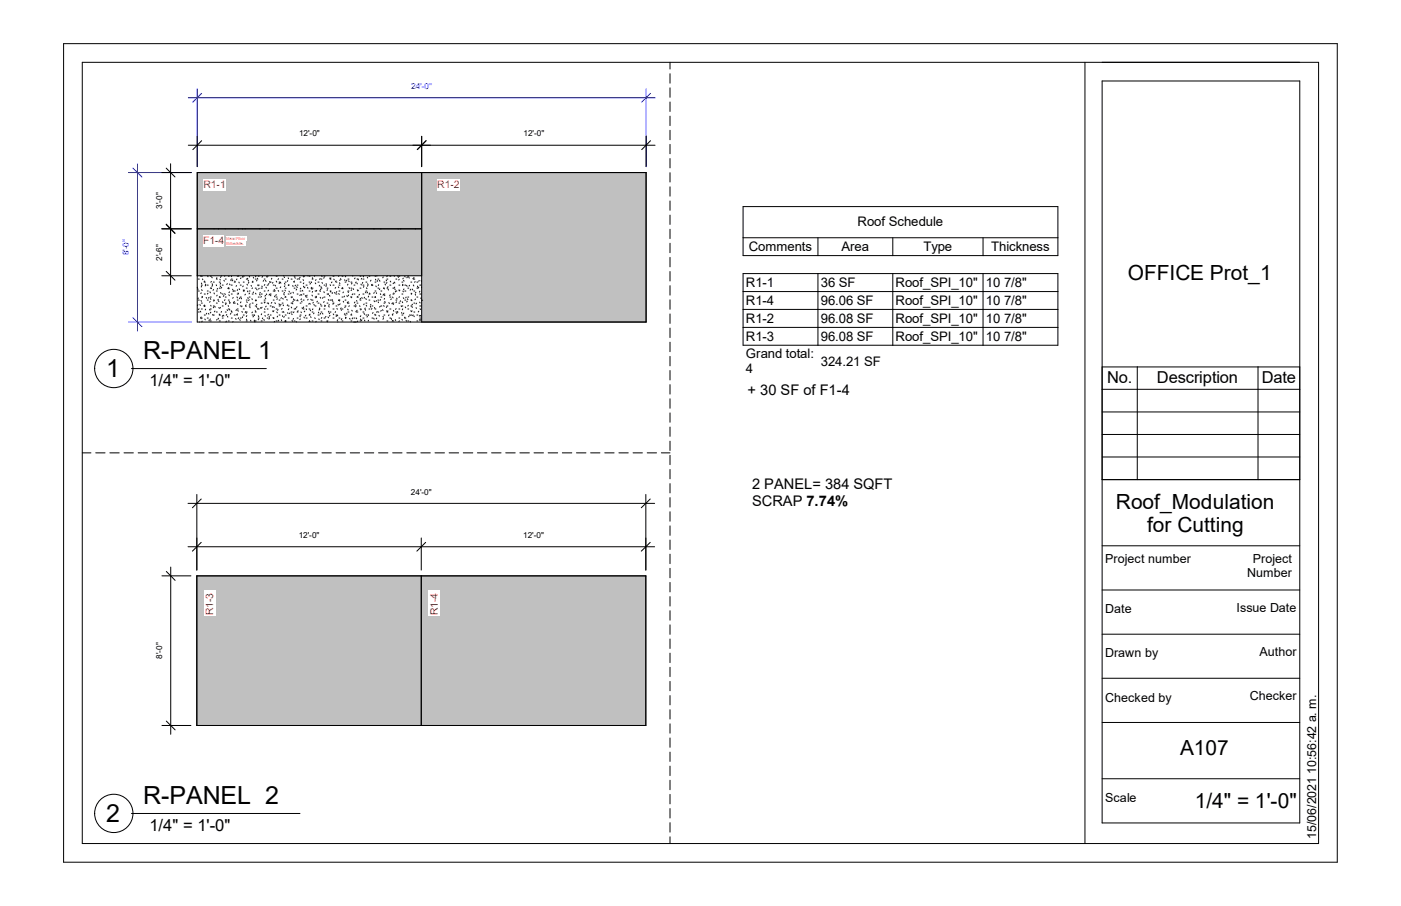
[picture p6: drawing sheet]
<svg xmlns="http://www.w3.org/2000/svg" width="432mm" height="279mm" viewBox="0 0 432 279" stroke-linecap="round" stroke-linejoin="round" font-family="sans-serif">
<defs><g id="words">
<g font-size="7.7">
<text x="44.2" y="110.8">R-PANEL 1</text>
<text x="32.8" y="116.2">1</text>
<text x="44.2" y="248.1">R-PANEL 2</text>
<text x="32.8" y="253.5">2</text>
</g>
<g font-size="6.4">
<text x="347.6" y="86.3">OFFICE Prot_1</text>
<text x="344" y="156.8">Roof_Modulation</text>
<text x="353.5" y="164">for Cutting</text>
<text x="363.7" y="232.8">A107</text>
<text x="368.2" y="249.1">1/4&quot; = 1'-0&quot;</text>
</g>
<g font-size="5.1">
<text x="46.1" y="119">1/4&quot; = 1'-0&quot;</text>
<text x="341.2" y="118.2">No.</text>
<text x="356.6" y="118.2">Description</text>
<text x="388.9" y="118.2">Date</text>
<text x="46.1" y="256.3">1/4&quot; = 1'-0&quot;</text>
</g>
<g font-size="4.5">
<text x="230.4" y="121.9">+ 30 SF of F1-4</text>
<text x="231.8" y="150.7">2 PANEL= 384 SQFT</text>
<text x="231.8" y="155.9">SCRAP 7.74%</text>
</g>
<g font-size="4.1">
<text x="264.3" y="69.8">Roof Schedule</text>
<text x="230.8" y="77.4">Comments</text>
<text x="259.3" y="77.4">Area</text>
<text x="284.6" y="77.4">Type</text>
<text x="305.5" y="77.4">Thickness</text>
<text x="229.9" y="88.4">R1-1</text>
<text x="253" y="88.4">36 SF</text>
<text x="276" y="88.4">Roof_SPI_10&quot; 10 7/8&quot;</text>
<text x="229.9" y="94">R1-4</text>
<text x="253" y="94">96.06 SF</text>
<text x="276" y="94">Roof_SPI_10&quot; 10 7/8&quot;</text>
<text x="229.9" y="99.5">R1-2</text>
<text x="253" y="99.5">96.08 SF</text>
<text x="276" y="99.5">Roof_SPI_10&quot; 10 7/8&quot;</text>
<text x="229.9" y="105">R1-3</text>
<text x="253" y="105">96.08 SF</text>
<text x="276" y="105">Roof_SPI_10&quot; 10 7/8&quot;</text>
<text x="229.9" y="110.5">Grand total:</text>
<text x="253" y="112.9">324.21 SF</text>
<text x="229.9" y="115">4</text>
</g>
<g font-size="3.8">
<text x="340.7" y="173.7">Project number</text>
<text x="386.2" y="173.5">Project</text>
<text x="384.4" y="177.8">Number</text>
<text x="340.7" y="189.1">Date</text>
<text x="381.1" y="188.6">Issue Date</text>
<text x="340.7" y="202.7">Drawn by</text>
<text x="388.2" y="202.2">Author</text>
<text x="385.2" y="215.8">Checker</text>
<text x="340.7" y="216.4">Checked by</text>
<text x="340.7" y="247.4">Scale</text>
<text x="405.7" y="258.7" transform="rotate(-90 405.7 258.7)">15/06/2021 10:56:42 a. m.</text>
</g>
<g font-size="3.2" fill="#f00">
<text x="62.7" y="58">R1-1</text>
<text x="134.8" y="58">R1-2</text>
<text x="62.6" y="75.2">F1-4</text>
<text x="65.7" y="184.6" transform="rotate(-90 65.7 184.6)">3</text>
<text x="134.9" y="184.6" transform="rotate(-90 134.9 184.6)">4</text>
<text x="65.7" y="189.7" transform="rotate(-90 65.7 189.7)">R1-</text>
<text x="134.9" y="189.7" transform="rotate(-90 134.9 189.7)">R1-</text>
</g>
<g font-size="2.5" fill="#00f">
<text x="126.7" y="27.4">24'-0&quot;</text>
<text x="39.8" y="78.8" transform="rotate(-90 39.8 78.8)">8'-0&quot;</text>
</g>
<g font-size="2.5">
<text x="92.2" y="42.1">12'-0&quot;</text>
<text x="161.4" y="42.1">12'-0&quot;</text>
<text x="50" y="64.3" transform="rotate(-90 50 64.3)">3'-0&quot;</text>
<text x="50" y="80.3" transform="rotate(-90 50 80.3)">2'-6&quot;</text>
<text x="126.7" y="152.5">24'-0&quot;</text>
<text x="92.1" y="165.9">12'-0&quot;</text>
<text x="161.2" y="165.9">12'-0&quot;</text>
<text x="50" y="203.2" transform="rotate(-90 50 203.2)">8'-0&quot;</text>
</g>
<g font-size="1.3" fill="#f00">
<text x="69.7" y="74">View Floor</text>
<text x="69.7" y="75.5">Schedule.</text>
</g>
</g></defs>
<g fill="#c0c0c0">
<path d="M60.8 53.2h69.2v17.3h-69.2z"/>
<path d="M130 53.2h69.1v46.1h-69.1z"/>
<path d="M60.8 70.6h69.2v14.4h-69.2z"/>
</g>
<g fill="none" stroke="#111" stroke-width=".31">
<path d="M66 70.5v.1M67.3 70.5l.1 .1M69.4 70.5v.1M73.4 70.5v.1M74.7 70.5l.1 .1M75.6 70.5l-.1 .1M80.1 70.5v.1M83.1 70.5l-.1 .1M97.9 70.6h.1M101.1 70.5v.1M104.6 70.5h.1M108.6 70.5l-.1 .1"/>
<path d="M110.7 70.5v.1M115.2 70.5l.1 .1M117.3 70.5l.1 .1M122.6 70.5l.1 .1M123.5 70.5l-.1 .1M128 70.5l.1 .1M60.8 85.1h.1M60.9 88.6l-.1 .2M60.9 89l.1 .3M61 94l-.2 .2M61.1 86.1h.3M61.1 89.7h.3"/>
<path d="M61.1 92.5h.3M61.1 96.2h.3M61.1 91.9l-.1 .3M61.3 95.2l-.1 .3M61.5 99.3h.1M61.6 93.9l.2 .3M61.7 96l.2 .2M61.9 85l-.1 .2M61.9 92.7l.2 .2M62 97.7l-.2 .3 .2 .3M62 90.3l-.1 .3M62.1 85.2h.3"/>
<path d="M62.1 87.9h.3M62.1 93.5h.3M62.1 95.3h.3M62.1 98.1h.3M62.1 87.3l.1 .2M62.1 89.3l.2 .3M62.1 88.2l-.1 .3M62.3 91.4l.1 .3M62.3 99l-.1 .3M62.4 91.6l-.2 .2M62.4 86l.1 .3M62.9 94.3l.1 .2"/>
<path d="M62.9 87h.4M62.9 90.7h.4M62.9 94.4h.4M62.9 97.2h.4M63 94.1l-.1 .3M63.1 86.7l-.2 .2M63.1 98.4l.2 .2M63.3 87.6l.2 .3M63.4 95.3l-.2 .3M63.4 87.9l-.2 .3M63.5 91.7l.2 .3M63.7 96.6l-.1 .3"/>
<path d="M63.9 87.9h.3M63.9 89.7h.3M63.9 92.5h.3M63.9 98.1h.3M64 85.1l.1 .2M64.1 90.4l-.2 .3M64.3 96.6l.1 .3M64.4 98.7l.1 .3M64.4 91.7l-.1 .2M64.6 95.4l.1 .3M64.7 90l.2 .3M64.8 93l-.2 .2"/>
<path d="M64.8 85.2h.3M64.8 88.9h.3M64.8 91.6h.3M64.8 95.3h.3M64.8 99h.3M64.8 92.1l.2 .2M64.9 98.3l-.2 .3M64.9 94.1l.2 .3M65 96.3l-.2 .2M65 88.8l.2 .2M65.2 86.8l-.2 .2M65.2 85.4l.2 .3"/>
<path d="M65.4 87.5l.1 .3M65.5 88l-.2 .3M65.5 97l.2 .2M65.7 87h.3M65.7 92.5h.3M65.7 94.4h.3M65.7 97.2h.3M65.8 89.3l-.1 .2M65.9 94.7l-.2 .2M66 90.3l.1 .3M66 92.6l-.1 .3M66.2 94.5l.1 .2"/>
<path d="M66.3 95.9l-.2 .3M66.6 87.8l.2 .3M66.7 86.1h.3M66.7 89.7h.3M66.7 93.5h.3M66.7 96.2h.3M66.8 85.6l-.1 .3M66.9 98.5l-.1 .2M66.9 91l-.1 .3M67.1 88.9l-.2 .3M67.2 98.1l.2 .3M67.3 92.3l-.2 .2"/>
<path d="M67.3 92.8l.2 .2M67.4 94.8l.2 .3M67.6 87h.3M67.6 88.9h.3M67.6 91.6h.3M67.6 97.2h.3M67.6 99h.3M67.6 96.9l.1 .2M67.6 91.5l.2 .2M67.8 86.1l.1 .3M67.9 88.2l.1 .2M67.9 94.8l-.1 .2"/>
<path d="M68 90.2l.2 .3M68 87.3l-.1 .3M68.1 85.3l-.2 .3M68.2 85v.1M68.3 96.1l-.1 .2M68.3 88.6l-.1 .3M68.5 87.9h.3M68.5 90.7h.3M68.5 94.4h.3M68.5 98.1h.3M68.6 93.1l.1 .2M68.6 97.3l-.1 .3"/>
<path d="M68.8 97.2l.2 .3M69 86.4l.2 .3M69 91.1l-.2 .3M69.3 90.6l.1 .2M69.3 92.4l-.1 .3M69.3 85l-.1 .2M69.4 86.1h.3M69.4 91.6h.3M69.4 93.5h.3M69.4 96.2h.3M69.7 93.6l-.2 .3M69.8 99l-.2 .3"/>
<path d="M69.9 97l-.2 .2M70 95.5l.1 .3M70.1 87.5l-.2 .3M70.1 97.5l.1 .3M70.3 94.2l.1 .3M70.4 85.2h.3M70.4 88.9h.3M70.4 92.5h.3M70.4 95.3h.3M70.4 99h.3M70.4 88.9l.2 .2M70.4 88.7l-.2 .3"/>
<path d="M70.5 90.9l.2 .3M70.7 93l.1 .2M70.7 87.6l.2 .2M70.7 90l-.1 .3M70.8 95.4l-.1 .2M71 93.3l-.2 .3M71.1 86.3l.1 .3M71.2 96.6l-.2 .3M71.2 95.8l.2 .3M71.3 86.1h.3M71.3 87.9h.3M71.3 90.7h.3"/>
<path d="M71.3 96.2h.3M71.3 98.1h.3M71.4 85.1l-.1 .2M71.7 89.2l.1 .3M71.8 86.4l-.2 .2M71.8 99.1l-.1 .2M71.9 91.7l-.2 .3M71.9 93.3l.2 .3M72 89.7l-.2 .2M72.2 87h.3M72.2 89.7h.3M72.2 93.5h.3"/>
<path d="M72.2 97.2h.3M72.2 93l-.1 .3M72.3 86.7l.2 .2M72.6 98.2l.2 .3M72.9 95.5l-.2 .3M72.9 88.1l-.1 .2M72.9 96.9l.2 .3M73 91.6l.2 .3M73 86l-.1 .3M73.1 85.2h.3M73.1 90.7h.3M73.1 92.5h.3"/>
<path d="M73.1 95.3h.3M73.2 93.6l.1 .3M73.2 96.8l-.1 .2M73.2 89.3l-.1 .3M73.3 95.7l.1 .3M73.4 90.3l.1 .3M73.5 85l.1 .2M73.5 98l-.1 .3M73.6 87l.1 .2M73.7 89.1l.2 .2M73.9 98.6l.1 .2M73.9 91.9l-.1 .2"/>
<path d="M74 87.9h.3M74 91.6h.3M74 94.4h.3M74 98.1h.3M74.3 93.1l-.2 .3M74.3 91.9l.2 .3M74.3 85.7l-.2 .2M74.5 96.1l.2 .2M74.6 94.4l-.1 .2M74.7 85.3l.2 .3M74.8 97.7l-.1 .3M75 85.2h.3"/>
<path d="M75 87h.3M75 89.7h.3M75 95.3h.3M75 97.2h.3M75 89.4l.1 .3 .2-.2M75 88.2l-.2 .2M75.6 90.7l-.1 .3M75.7 96.1l-.1 .3M75.8 96.4l.1 .2M75.9 94l-.2 .3 .2 .3M75.9 88.9h.3M75.9 92.5h.3"/>
<path d="M75.9 96.2h.3M75.9 99h.3M75.9 98.4l.2 .3M76 93l.2 .3M76.1 97.3l-.2 .3M76.1 87.7l.2 .2M76.2 89.7l.2 .3M76.4 85.8l-.5 .3M76.4 91.8l.1 .3M76.5 86.4l.1 .3M76.7 87l-.2 .3M76.8 89.7h.3"/>
<path d="M76.8 91.6h.3M76.8 94.4h.3M76.8 85.2l.2 .2M76.8 92.4l-.2 .3M76.9 90.4l-.1 .2M77 94.7l.1 .2M77.1 93.7l-.1 .2M77.2 98.8l.1 .2M77.4 88l.1 .3M77.6 92.1l.2 .3M77.7 87h.3M77.7 90.7h.3"/>
<path d="M77.7 93.5h.3M77.7 97.2h.3M77.8 96.2l-.2 .3M77.8 88.8l-.1 .2M77.9 86.7l-.1 .3M78.1 85.5l.1 .3M78.1 97.5l-.1 .2M78.1 90l-.1 .3M78.3 97l.2 .3M78.4 99.1l.2 .2M78.5 98.7l-.2 .3M78.7 86.1h.3"/>
<path d="M78.7 88.9h.3M78.7 94.4h.3M78.7 96.2h.3M78.7 99h.3M78.7 95.8l.1 .3M78.7 90.4l.2 .3M78.8 92.5l-.1 .3M78.9 92.5l.1 .3M78.9 85.1l-.2 .3M79 94.5l.2 .3M79.1 89.2l.1 .2M79.2 93.8l-.2 .3"/>
<path d="M79.2 86.4l-.1 .3M79.3 85.8l.2 .3M79.4 87.9l.2 .2M79.5 95.1l-.1 .2M79.6 85.2h.3M79.6 87.9h.3M79.6 91.6h.3M79.6 95.3h.3M79.6 98.1h.3M79.6 97.4l.2 .3M79.7 98.4l-.1 .2M79.9 88.9l-.2 .3"/>
<path d="M80 90.8l.2 .2M80.2 90.2l-.1 .2M80.3 94.9l.1 .2M80.5 88.9h.3M80.5 90.7h.3M80.5 93.5h.3M80.5 99h.3M80.6 91.4l-.2 .3M80.6 96.8l-.1 .3M80.7 88.2l.2 .3M80.8 94.7l-.2 .3M80.9 85.2l-.1 .3"/>
<path d="M81 98l-.1 .3M81.3 86.5l-.2 .2M81.3 98.5l.1 .3M81.4 86.1h.3M81.4 89.7h.3M81.4 92.5h.3M81.4 96.2h.3M81.4 93.1l.2 .3M81.5 95.2l.2 .3M81.6 87.8l-.2 .2M81.7 97.3l.1 .2M81.7 93.1l-.2 .3"/>
<path d="M81.7 91.9l.2 .3M81.8 86.5l.2 .3M81.8 91.1l-.1 .3M82 88.6l.1 .2M82 94.4l-.1 .3M82.1 90.6l.1 .3M82.2 85.3l.1 .2M82.3 85.2h.3M82.3 87.9h.3M82.3 93.5h.3M82.3 95.3h.3M82.3 98.1h.3"/>
<path d="M82.7 93.5l.1 .2M82.7 96.9l-.2 .3M82.8 89.5l-.2 .2M82.9 87.4l-.2 .3M82.9 97.6l.2 .3M83.1 98.2l-.2 .2M83.1 86.8l.1 .3M83.1 90.7l-.2 .3M83.3 87h.3M83.3 90.7h.3M83.3 94.4h.3M83.3 97.2h.3"/>
<path d="M83.4 91l.1 .2M83.8 93.3l-.2 .2M83.8 85.8l-.1 .3M84 95.9l.2 .2M84.1 94.5l-.2 .3M84.1 87.1l-.1 .2M84.2 97.9l.1 .3M84.2 87.9h.3M84.2 89.7h.3M84.2 92.5h.3M84.2 98.1h.3M84.4 94.6l.1 .3"/>
<path d="M84.4 95.8l-.1 .3M84.5 89.2l.1 .3M84.6 91.3l.2 .3M84.7 99.1l-.2 .2M84.7 93.3l.2 .3M84.8 88l.2 .2M84.8 89.6l-.1 .3M85.1 85.2h.3M85.1 88.9h.3M85.1 91.6h.3M85.1 95.3h.3M85.1 99h.3"/>
<path d="M85.1 86.7l.2 .3M85.1 90.8l-.1 .3M85.3 96.2l.2 .3M85.5 92.1l-.2 .3M85.6 97.5l-.2 .2M85.7 95.5l-.1 .2M85.7 89.6l.2 .2M85.9 85.9l-.2 .3M85.9 98.8l-.1 .2M86 93.7l.1 .3M86 87h.3M86 92.5h.3"/>
<path d="M86 94.4h.3M86 97.2h.3M86.2 87.2l-.2 .3M86.4 87l.2 .3M86.5 88.5l-.1 .2M86.6 93.9l-.2 .2M86.7 98.6l.1 .3M86.7 91.8l-.1 .2M87 86.1h.2M87 89.7h.2M87 93.5h.2M87 96.2h.2"/>
<path d="M87 95.1l-.2 .3M87 97.4l.2 .2M87.1 92l.2 .2M87.2 94l.2 .3M87.4 96.1l.1 .3M87.4 85v.1M87.5 90.7l.1 .3M87.5 85.3l.2 .3M87.6 97.6l-.1 .3M87.7 87.4l.1 .3M87.7 90.2l-.2 .3M87.8 89.5l.2 .2"/>
<path d="M87.8 88.1l-.2 .3M87.9 87h.3M87.9 88.9h.3M87.9 91.6h.3M87.9 97.2h.3M87.9 99h.3M88 98.9l.1 .3M88 98.9l-.2 .2M88 91.4l-.2 .3M88.4 92.3l.1 .3M88.6 96.4l.2 .3M88.7 94l-.2 .2"/>
<path d="M88.7 86.5l-.1 .3M88.8 87.9h.3M88.8 90.7h.3M88.8 94.4h.3M88.8 98.1h.3M88.8 85.7l.1 .2M89 95.2l-.1 .3M89 87.8l-.1 .3M89.1 89.8l.1 .2M89.4 96.5l-.2 .2M89.7 86.1h.3M89.7 91.6h.3"/>
<path d="M89.7 93.5l.6 .2M89.7 96.2h.3M89.7 90.3l-.1 .3M89.7 94.7l.2 .3M89.9 96.8l.1 .2M90 98.8l.2 .3M90 91.6l-.1 .2M90.2 88.1l.1 .2M90.3 90.1l.2 .3M90.4 92.8l-.1 .3M90.4 92.2l.2 .3M90.5 98.2l-.2 .3"/>
<path d="M90.6 86.8l.1 .3M90.6 96.1l-.1 .3M90.6 85.2h.3M90.6 88.9h.3M90.6 92.5h.3M90.6 95.3h.3M90.6 99h.3M90.8 86.7l-.2 .2M90.8 85.6l.2 .2M91 95l.2 .3M91.1 87.9l-.2 .3M91.3 99.1l.1 .2"/>
<path d="M91.4 88.4l.2 .3M91.4 89.2l-.1 .3M91.5 94.6l-.1 .2M91.6 86.1h.3M91.6 87.9h.3M91.6 90.7h.3M91.6 96.2h.3M91.6 98.1h.3M91.7 92.5l-.2 .3M91.7 92.5l.2 .3M91.9 95.8l-.2 .3M92.1 85.9l.2 .2"/>
<path d="M92.4 97.5l.1 .2M92.5 87h.3M92.5 89.7h.3M92.5 93.5h.3M92.5 97.2h.3M92.5 85.5l-.2 .3M92.5 98.3l-.1 .3M92.6 90.9l-.2 .2M92.7 88.9l-.2 .2M92.8 96.2l.1 .2M92.8 90.8l.2 .3M92.9 92.2l-.1 .2"/>
<path d="M93 92.9l.1 .2M93.1 94.9l.1 .3M93.2 89.5l.1 .3M93.4 86.2l.2 .3M93.4 85.2h.3M93.4 90.7h.3M93.4 92.5h.3M93.4 95.3h.3M93.5 88.3l.2 .3M93.6 94.7l-.2 .3M93.6 87.2l-.1 .3M93.7 97.8l.1 .2"/>
<path d="M93.8 85.2l-.2 .2M93.9 95.9l-.1 .3M94 88.5l-.2 .3M94.1 91.1l.1 .3M94.3 97.2l-.2 .3M94.3 87.9h.4M94.3 91.6h.4M94.3 94.4h.4M94.3 98.1h.4M94.4 95.2l.1 .3M94.7 91l-.2 .3M94.8 88.6l.1 .3"/>
<path d="M94.9 85v.1M95 92.3l-.2 .2M95.2 85.2h.3M95.2 87h.3M95.2 89.7h.3M95.2 95.3h.3M95.2 97.2h.3M95.2 99.2l.2-.3 .1 .3M95.3 93.6l-.1 .2M95.5 93.6l.1 .2M95.5 96.9l-.1 .2M95.6 95.6l.2 .2"/>
<path d="M95.7 87.4l-.2 .2M95.7 97.7l.2 .2M95.8 92.3l.2 .2M95.9 86.9l.2 .3M96 88.9l.2 .3M96 88.6l-.1 .3M96.1 91l.2 .3M96.2 86.1h.3M96.2 88.9h.3M96.2 92.5h.3M96.2 96.2h.3M96.2 99h.3"/>
<path d="M96.3 85.6l.1 .3M96.4 89.9l-.2 .2M96.4 95.2l-.1 .3M96.6 93.2l-.2 .3M96.7 93.9l.2 .2M96.8 96.5l-.2 .3M97 98l.2 .3M97 85l-.1 .2M97.1 89.7h.3M97.1 91.6h.3M97.1 94.4h.3M97.2 87.2l.1 .3"/>
<path d="M97.4 91.4l.2 .2M97.4 86.2l-.2 .3M97.5 99.1l-.2 .2M97.5 91.6l-.2 .3M97.6 89.5l-.1 .3M97.8 92.9l-.1 .2M98 87h.3M98 90.7h.3M98 93.5h.3M98 97.2h.3M98.1 96.3l.2 .2M98.3 98.3l.1 .3"/>
<path d="M98.5 95l.1 .3M98.5 95.4l-.2 .2M98.6 89.6l.1 .3M98.6 88l-.2 .2M98.7 91.7l.1 .2M98.7 85.9l-.2 .2M98.8 93.8l.1 .2M98.8 96.6l-.1 .3M98.9 88.4l.2 .2M98.9 89.2l-.2 .3M98.9 86.1h.3M98.9 88.9h.3"/>
<path d="M98.9 94.4h.3M98.9 96.2h.3M98.9 99h.3M99.1 85l.2 .3M99.2 97.9l-.2 .3M99.2 87.1l.2 .3M99.4 96.6l.1 .3M99.6 91.7l-.2 .3M99.8 90l.1 .3M99.9 85.2h.3M99.9 87.9h.3M99.9 91.6h.3"/>
<path d="M99.9 95.3h.3M99.9 98.1h.3M99.9 93l-.2 .3M99.9 85.6l-.1 .2M100.1 94.1l.1 .3M100.2 94.2l-.1 .3M100.5 97.6l-.2 .2M100.5 87.5l.1 .2M100.6 88.1l-.1 .2M100.8 88.9h.3M100.8 90.7h.3M100.8 93.5h.3"/>
<path d="M100.9 89.3l-.1 .3M101.1 99h-.3l.1 .3M101.1 97.7l.2 .3M101.2 92.4l.1 .2M101.3 90.6l-.2 .2M101.3 94.4l.2 .3M101.3 96l-.1 .2M101.4 96.5l.2 .2M101.5 93.9l-.2 .3M101.5 91.1l.2 .3M101.6 85.7l.2 .3M101.7 97.2l-.1 .3"/>
<path d="M101.7 86.1h.3M101.7 89.7h.3M101.7 92.5h.3M101.7 96.2h.3M101.7 87.8l.2 .3M101.9 89.8l.1 .3M102 85.7l-.2 .2M102.3 87l-.1 .2M102.4 92.3l-.1 .3M102.4 92.7l.2 .3M102.5 90.3l-.1 .2M102.6 85.2h.4"/>
<path d="M102.6 87.9h.4M102.6 93.5h.4M102.6 95.3h.4M102.6 98.1h.4M102.7 96.8l.2 .3M102.7 93.6l-.1 .3M102.9 86.1l.1 .2M103.1 90.2l.2 .3M103.4 96.1l-.1 .3M103.5 88.6l-.2 .3M103.5 87h.3M103.5 90.7h.3"/>
<path d="M103.5 94.4h.3M103.5 97.2h.3M103.6 86.6l-.2 .3M103.8 97.4l-.2 .2M103.8 89.9l-.2 .3M103.8 95.1l.2 .3M104 97.2l.1 .2M104.1 99.2v.1M104.1 98.6l-.2 .3M104.2 93.9l.1 .2M104.3 88.5l.1 .2M104.4 90.5l.2 .3"/>
<path d="M104.5 87.9h.3M104.5 89.7h.3M104.5 92.5h.3M104.5 98.1h.3M104.5 92.5l-.2 .2M104.5 85l-.1 .3M104.5 92.6l.1 .2M104.6 87.2l.2 .3M104.8 93.7l-.2 .3M104.9 86.3l-.2 .2M104.9 85.9l.2 .3M105.1 95.5l.1 .2"/>
<path d="M105.2 95l-.2 .2M105.4 98.3l-.2 .3M105.4 85.2h.3M105.4 88.9h.3M105.4 91.6h.3M105.4 95.3h.3M105.4 99h.3M105.5 88.8l.2 .3M105.5 88.8l-.1 .2M105.8 92.9l.1 .3M105.8 90l-.1 .3M106.2 91.3l-.2 .3"/>
<path d="M106.2 86.3l.1 .2M106.3 96.7l-.2 .2M106.3 87h.3M106.3 92.5h.3M106.3 94.4h.3M106.3 97.2h.3M106.4 94.6l-.1 .3M106.5 97.8l.1 .3M106.6 85.1l-.2 .3M106.6 97.9l-.1 .3M106.8 96.6l.2 .3M106.9 91.2l.2 .3"/>
<path d="M106.9 86.4l-.1 .3M107 93.3l.2 .2M107.1 95.3l.2 .3M107.2 86.1h.4M107.2 89.7h.4M107.2 93.5h.4M107.2 96.2h.4M107.2 90l.2 .2M107.2 87.6l-.1 .3M107.3 93l-.1 .3M107.4 86.6l.2 .3M107.4 91l-.1 .2"/>
<path d="M107.6 88.7l.1 .2M107.7 94.3l-.2 .2M107.7 98.2l.2 .2M108.2 87h.3M108.2 88.9h.3M108.2 91.6h.3M108.2 97.2h.3M108.2 99h.3M108.2 91.5l.1 .3M108.3 96.8l-.1 .3M108.4 89.4l-.2 .2M108.4 95.7l.2 .2"/>
<path d="M108.5 87.3l-.2 .3M108.7 85l.1 .2M108.7 98l-.2 .3M108.7 90.6l-.2 .3M108.8 89l.2 .3M109 99.3h.1M109.1 87.9h.3M109.1 90.7h.3M109.1 94.4h.3M109.1 98.1h.3M109.4 93.1l-.2 .3M109.4 85.7l-.1 .3"/>
<path d="M109.5 99.3h.1M109.6 93.9l.1 .3M109.7 96l.1 .3M109.7 94.4l-.1 .3M109.8 87l-.2 .2M109.8 98l.1 .3M109.9 92.7l.1 .2M110 87.3l.2 .2M110 86.1h.3M110 91.6h.3M110 93.5h.3M110 96.2h.3"/>
<path d="M110.1 95.7l-.2 .2M110.1 89.4l.2 .2M110.2 91.4l.2 .3M110.3 99l-.2 .2M110.3 86l.2 .3M110.4 89.5l-.1 .2M110.8 90.8l-.2 .2M110.8 94.3l.2 .2M111 85.2h.3M111 88.9h.3M111 92.5h.3M111 95.3h.3"/>
<path d="M111 99h.3M111.1 98.4l.1 .2M111.1 92l-.1 .3M111.2 97.4l-.2 .3M111.3 87.6l.1 .3M111.3 95.3l-.1 .3M111.5 85.9l-.2 .2M111.5 91.7l.1 .3M111.5 98.6l-.1 .3M111.8 87.1l-.1 .3M111.8 86.1h.4M111.8 87.9h.4"/>
<path d="M111.8 90.7h.4M111.8 96.2h.4M111.8 98.1h.4M111.9 85.1l.2 .3M112.1 88.3l-.1 .3M112.2 96.6l.2 .3M112.2 93.7l-.1 .3M112.3 98.7l.2 .3M112.4 91.7l-.2 .2M112.5 95.4l.2 .3M112.6 95l-.2 .2M112.6 90l.2 .3"/>
<path d="M112.7 92.1l.2 .3M112.8 87h.3M112.8 89.7h.3M112.8 93.5h.3M112.8 97.2h.3M112.9 94.1l.1 .3M112.9 88.8l.2 .2M113.2 85.5l.1 .2M113.2 97.5l-.1 .3M113.3 87.5l.2 .3M113.3 90.1l-.1 .2M113.4 88l-.2 .3"/>
<path d="M113.5 97l.1 .3M113.6 98.8l-.1 .2M113.6 91.3l-.1 .3M113.7 85.2h.3M113.7 90.7h.3M113.7 92.5h.3M113.7 95.3h.3M113.9 90.4l.1 .2M114.1 94.5l.2 .2M114.3 93.9l-.1 .2M114.3 86.4l-.1 .3M114.6 87.8l.1 .3"/>
<path d="M114.6 87.9h.3M114.6 91.6h.3M114.6 94.4h.3M114.6 98.1h.3M114.6 95.1l-.1 .3M114.7 87.7l-.2 .2M115 96.4l-.2 .2M115.2 98.1l.1 .3M115.3 92.8l.1 .2M115.4 90.2l-.2 .3M115.4 94.8l.1 .3M115.5 96.9l.2 .3"/>
<path d="M115.6 85.2h.3M115.6 87h.3M115.6 89.7h.3M115.6 95.3h.3M115.6 97.2h.3M115.6 91.5l.2 .3M115.7 86.1l.2 .3M115.7 91.4l-.2 .3M115.8 88.2l.2 .2M116 90.3l.1 .2M116 92.7l-.1 .3M116.1 85l.1 .1"/>
<path d="M116.1 98.1l-.1 .2M116.2 96.1l-.1 .2M116.4 86.5l-.2 .3M116.5 86.1h.3M116.5 88.9h.3M116.5 92.5h.3M116.5 96.2h.3M116.5 99h.3M116.5 93.1l.2 .2M116.7 87.8l-.1 .3M116.8 97.2l.1 .3M117 86.4l.1 .3"/>
<path d="M117.1 89.1l-.2 .2M117.2 94.4l-.2 .3M117.2 90.6l.1 .2M117.3 92.4l-.2 .2M117.4 89.7h.3M117.4 91.6h.3M117.4 94.4h.3M117.5 95.7l-.2 .3M117.9 95.5l.2 .3M118 97.6l.2 .2M118.1 85.4l-.1 .3M118.2 98.2l-.2 .3"/>
<path d="M118.2 90.8l-.1 .3M118.2 94.2l.2 .3M118.3 87h.3M118.3 90.7h.3M118.3 93.5h.3M118.3 97.2h.3M118.3 88.7l-.1 .3M118.4 88.9l.1 .2M118.4 90.9l.2 .3M118.5 92l-.1 .3M118.6 93l.1 .3M118.7 87.6l.1 .3"/>
<path d="M119 86.4l.2 .2M119.2 95.8l.1 .3M119.2 94.6l-.1 .2M119.3 86.1h.2M119.3 88.9h.2M119.3 94.4h.2M119.3 96.2h.2M119.3 99h.2M119.3 87.1l-.2 .3M119.4 85l-.2 .3M119.5 95.8l-.1 .3M119.6 89.2l.2 .3"/>
<path d="M119.6 88.4l-.2 .2M119.8 93.3l.2 .3M119.9 97.1l-.1 .3M120.1 85.2h.4M120.1 87.9h.4M120.1 91.6h.4M120.1 95.3h.4M120.1 98.1h.4M120.3 86.7l.1 .3M120.3 90.9l-.2 .3M120.6 98.2l.1 .3M120.6 92.2l-.2 .2"/>
<path d="M120.9 97l.1 .2M120.9 93.4l-.1 .3M121 91.6l.2 .3M121 98.8l-.1 .3M121.1 88.9h.3M121.1 90.7h.3M121.1 93.5h.3M121.1 99h.3M121.1 93.6l.1 .3M121.2 96.7l-.2 .3M121.2 95.7l.2 .3M121.3 90.3l.2 .3"/>
<path d="M121.3 87.2l-.1 .3M121.5 85l.1 .2M121.5 87l.2 .3M121.7 89.1l.1 .2M121.7 88.5l-.2 .3M121.8 98.6l.2 .2M122 86.1h.3M122 92.5h.3M122 96.2h.3M122.1 95.2l-.2 .2M122.2 93.1l-.2 .2M122.3 91.9l.1 .3"/>
<path d="M122.3 89.7h-.3l-.2 .3M122.4 96.4l-.1 .3M122.5 96.1l.1 .2M122.6 85v.1M122.7 85.3l.1 .3M122.9 85.2h.3M122.9 87.9h.3M122.9 93.5h.3M122.9 95.3h.3M122.9 98.1h.3M122.9 89.4l.2 .3M123 86.1l-.1 .3"/>
<path d="M123.1 98.9l-.2 .3M123.1 91.5l-.1 .2M123.2 89.5l-.1 .2M123.4 92.8l-.1 .2M123.6 94.3l.2 .3M123.7 96.4l.2 .2M123.9 87h.3M123.9 90.7h.3M123.9 94.4h.3M123.9 97.2h.3M123.9 98.5l.1 .2M124 93l.1 .3"/>
<path d="M124.1 87.7l.1 .3M124.1 95.2l-.1 .3M124.2 89.7l.1 .3M124.2 87.8l-.2 .3M124.3 91.8l.2 .3M124.3 85.8l-.1 .2M124.4 86.4l.1 .3M124.5 96.5l-.2 .3M124.5 89.1l-.1 .3M124.7 85.2l.2 .2M124.8 87.9h.3M124.8 89.7h.3"/>
<path d="M124.8 92.5h.3M124.8 98.1h.3M124.8 97.8l-.1 .2M124.9 94.7l.2 .2M125.1 98.8l.2 .3M125.2 91.6l-.1 .3M125.3 88l.2 .3M125.5 92.9l-.2 .2M125.6 92.2l.1 .2M125.6 85.4l-.2 .3M125.7 85.2h.3M125.7 88.9h.3"/>
<path d="M125.7 91.6h.3M125.7 95.3h.3M125.7 99h.3M125.9 94.1l-.2 .3M126 85.5l.2 .3M126.1 97.5l-.2 .2M126.2 88l-.1 .2M126.3 97.1l.1 .2M126.4 99.1l.1 .2M126.6 89.2l-.2 .3M126.6 87h.3M126.6 92.5h.3"/>
<path d="M126.6 94.4h.3M126.6 97.2h.3M126.6 95.8l.1 .3M126.7 90.4l.2 .3M126.8 92.5l.2 .3M126.9 90.5l-.2 .2M127 94.5l.1 .3M127 95.8l-.2 .3M127 89.2l.2 .2M127.1 93.8l-.1 .3M127.3 85.9l.1 .2M127.3 97.1l-.1 .3"/>
<path d="M127.4 87.9l.2 .3M127.6 86.1h.2M127.6 89.7h.2M127.6 93.5h.2M127.6 96.2h.2M127.6 97.4l.1 .3M127.6 85.6l-.1 .2M127.9 86.8l-.1 .3M128 90.8l.1 .2M128.1 92.2l-.2 .3M128.2 90.1l-.2 .3M128.2 94.9l.2 .2"/>
<path d="M128.4 93.5l-.2 .2M128.5 87h.3M128.5 88.9h.3M128.5 91.6h.3M128.5 97.2h.3M128.5 99h.3M128.7 88.2l.1 .3M129.1 96l-.2 .2M129.1 88.6l-.2 .2M129.2 86.5l-.1 .2M129.2 98.6l.2 .2M129.3 93.2l.2 .2"/>
<path d="M129.4 87.9h.3M129.4 90.7h.3M129.4 94.4h.3M129.4 98.1h.3M129.4 97.2l-.2 .3M129.4 89.8l-.1 .3M129.5 95.2l.1 .3M129.6 97.3l.2 .2M129.7 91.9l.1 .3M129.7 98.5l-.1 .3M129.8 86.5l.1 .3M129.9 88.6l.1 .1"/>
<path d="M130 92.6h.1"/>
</g>
<path d="M60.8 53.2h138.3v46.1h-138.3zM130 53.2v46.1M60.8 70.5h69.2M60.8 70.6h69.2M60.8 85h69.2" fill="none" stroke="#000" stroke-width=".31"/>
<path d="M60.7 177.6h138.4v46.1h-138.4z" fill-rule="evenodd" fill="#c0c0c0"/>
<g fill="none" stroke="#000" stroke-width=".31">
<path d="M206.5 19.2v2.1M206.5 22.7v3M206.5 27.1v2.9M206.5 31.5v2.9M206.5 35.8v2.9M206.5 40.2v2.9M206.5 44.5v2.9M206.5 48.9v2.9M206.5 53.3v2.8M206.5 57.6v2.9M206.5 62v2.9M206.5 66.3v2.9"/>
<path d="M206.5 70.7v2.9M206.5 75v2.9M206.5 79.4v2.9M206.5 83.7v3M206.5 88.1v2.9M206.5 92.5v2.9M206.5 96.8v2.9M206.5 101.2v2.9M206.5 105.5v3M206.5 109.9v2.9M206.5 114.3v2.9M206.5 118.6v2.9"/>
<path d="M25.4 139.7h2.6M29.5 139.7h2.9M33.9 139.7h2.8M38.2 139.7h2.9M42.6 139.7h2.9M46.9 139.7h2.9M51.3 139.7h2.9M55.6 139.7h2.9M60 139.7h2.9M64.3 139.7h3M68.7 139.7h2.9M73.1 139.7h2.9"/>
<path d="M77.4 139.7h2.9M81.8 139.7h2.9M86.1 139.7h3M90.5 139.7h2.9M94.9 139.7h2.9M99.2 139.7h2.9M103.6 139.7h2.9M107.9 139.7h2.9M112.3 139.7h2.9M116.7 139.7h2.8M121 139.7h2.9M125.4 139.7h2.9"/>
<path d="M129.7 139.7h2.9M134.1 139.7h2.9M138.4 139.7h3M142.8 139.7h2.9M147.2 139.7h2.9M151.5 139.7h2.9M155.9 139.7h2.9M160.2 139.7h3M164.6 139.7h2.9M169 139.7h2.9M173.3 139.7h2.9M177.7 139.7h2.9"/>
<path d="M182 139.7h2.9M186.4 139.7h2.9M190.8 139.7h2.8M195.1 139.7h2.9M199.5 139.7h2.9M203.8 139.7h2.7M206.5 123v2.9M206.5 127.3v2.9M206.5 131.7v2.9M206.5 136.1v2.8M206.5 140.4v2.9M206.5 144.8v2.9"/>
<path d="M206.5 149.1v2.9M206.5 153.5v2.9M206.5 157.8v2.9M60.7 177.6h138.4v46.1h-138.4zM129.8 177.6v46.1M206.5 162.2v2.9M206.5 166.5v3M206.5 170.9v2.9M206.5 175.3v2.9M206.5 179.6v2.9M206.5 184v2.9M206.5 188.3v3"/>
<path d="M206.5 192.7v2.9M206.5 197.1v2.9M206.5 201.4v2.9M206.5 205.8v2.9M206.5 210.1v2.9M206.5 214.5v2.9M206.5 218.9v2.8M206.5 223.2v2.9M206.5 227.6v2.9M206.5 231.9v2.9M206.5 236.3v2.9M206.5 240.6v2.9"/>
<path d="M206.5 245v2.9M206.5 249.3v3M206.5 253.7v2.9M206.5 258.1v2"/>
</g>
<path d="M39.6 53.2h19.4M41 51.9l2.7 2.7M42.4 50.5v51.6M39.6 99.3h19.4M41 98l2.7 2.7" fill="none" stroke="#00f" stroke-width=".31"/>
<path d="M37.4 73.8h2.9v5h-2.9z" fill="#fff"/>
<path d="M58 30.1h143.9M60.8 27.4v24M62.1 28.8l-2.7 2.7M199.1 27.4v24M200.5 28.8l-2.7 2.7" fill="none" stroke="#00f" stroke-width=".31"/>
<g fill="#fff">
<path d="M126.7 25.1h6.4v2.9h-6.4z"/>
<path d="M62.7 55.2h4v3.6h-4z"/>
<path d="M66.7 55.2h1.1v3.6h-1.1z"/>
<path d="M67.8 55.2h1.8v3.6h-1.8z"/>
</g>
<path d="M58 44.8h74.7M60.8 42v9.4M62.1 43.4l-2.7 2.7M130 42v9.4M131.3 43.4l-2.7 2.7" fill="none" stroke="#000" stroke-width=".31"/>
<path d="M92.2 39.8h6.4v2.8h-6.4z" fill="#fff"/>
<path d="M127.3 44.8h74.6M130 42v9.4M131.3 43.4l-2.7 2.7M199.1 42v9.4M200.5 43.4l-2.7 2.7" fill="none" stroke="#000" stroke-width=".31"/>
<path d="M161.4 39.8h6.4v2.8h-6.4z" fill="#fff"/>
<path d="M49.9 53.2h9.1M51.2 51.9l2.7 2.7M52.6 50.5v22.7M49.9 70.5h9.1M51.2 69.1l2.7 2.8" fill="none" stroke="#000" stroke-width=".31"/>
<g fill="#fff">
<path d="M47.6 59.4h2.9v5h-2.9z"/>
<path d="M134.8 55.2h4v3.6h-4z"/>
<path d="M138.8 55.2h1.1v3.6h-1.1z"/>
<path d="M139.9 55.2h1.7v3.6h-1.7z"/>
<path d="M62.6 72.4h3.7v3.6h-3.7z"/>
<path d="M66.3 72.4h1.1v3.6h-1.1z"/>
<path d="M67.4 72.4h1.7v3.6h-1.7z"/>
</g>
<path d="M49.9 70.6h9.1M51.2 69.3l2.7 2.7M52.6 67.9v19.9M49.9 85h9.1M51.2 83.7l2.7 2.7" fill="none" stroke="#000" stroke-width=".31"/>
<g fill="#fff">
<path d="M47.6 75.4h2.9v5h-2.9z"/>
<path d="M69.7 72.9h6.3v1.4h-6.3z"/>
<path d="M69.7 74.3h5.9v1.4h-5.9z"/>
<path d="M62.8 185.7h3.6v4h-3.6z"/>
<path d="M62.8 184.6h3.6v1.1h-3.6z"/>
<path d="M62.8 182h3.6v2.6h-3.6z"/>
</g>
<path d="M58 168.6h143.8M60.7 165.9v9.9M62 167.3l-2.7 2.7M129.8 165.9v9.9M131.2 167.3l-2.7 2.7M199.1 165.9v9.9M200.4 167.3l-2.7 2.7" fill="none" stroke="#000" stroke-width=".31"/>
<g fill="#fff">
<path d="M92.1 163.6h6.4v2.9h-6.4z"/>
<path d="M161.2 163.6h6.4v2.9h-6.4z"/>
</g>
<path d="M58 155.2h143.8M60.7 152.5v23.3M62 153.9l-2.7 2.7M199.1 152.5v23.3M200.4 153.9l-2.7 2.7" fill="none" stroke="#000" stroke-width=".31"/>
<path d="M126.7 150.2h6.4v2.9h-6.4z" fill="#fff"/>
<path d="M49.9 177.6h8.9M51.3 176.2l2.7 2.8M52.6 174.9v51.5M49.9 223.7h8.9M51.3 222.4l2.7 2.7" fill="none" stroke="#000" stroke-width=".31"/>
<g fill="#fff">
<path d="M47.6 198.2h3v5h-3z"/>
<path d="M132 185.7h3.6v4h-3.6z"/>
<path d="M132 184.6h3.6v1.1h-3.6z"/>
<path d="M132 182h3.6v2.6h-3.6z"/>
</g>
<path d="M19.6 13.5h392.6v252.4h-392.6zM25.4 19.2h381v240.9h-381zM334.4 19.2v240.9M339.7 25h60.9v228.8h-60.9zM339.7 147.9h60.9M339.7 168.3h60.9M339.7 181.9h60.9M339.7 195.6h60.9M339.7 209.2h60.9M339.7 222.8h60.9M339.7 240.2h60.9" fill="none" stroke="#000" stroke-width=".31"/>
<g fill="#fff">
<path d="M340.7 243.9h9.6v4.3h-9.6z"/>
<path d="M340.7 212.9h20.4v4.4h-20.4z"/>
<path d="M340.7 199.3h16.3v4.3h-16.3z"/>
<path d="M340.7 185.7h8.1v4.3h-8.1z"/>
<path d="M340.7 170.3h26.4v4.3h-26.4z"/>
</g>
<g fill="none" stroke="#000" stroke-width=".31">
<path d="M229 63.7h97.1v15.1h-97.1zM229 73.3h97.1M252.1 73.3v5.5M275.2 73.3v5.5M303 73.3v5.5M229 84.4h97.1v22.1h-97.1zM229 95.4h97.1M229 89.9h97.1M252.1 84.4v22.1M275.2 84.4v22.1M303 84.4v22.1M40.5 113.7h41.6"/>
<path d="M229 101h97.1M339.7 113.2h60.9v34.7h-60.9zM350.5 113.2v34.7M387.7 113.2v34.7M339.7 134h60.9M339.7 127h60.9M339.7 120.1h60.9M339.7 140.9h60.9M40.5 250.9h52"/>
<circle cx="35.1" cy="113.6" r="5.9"/>
<circle cx="35.1" cy="250.8" r="5.9"/>
</g>
<g fill="#fff">
<path d="M231.8 146.7h43.2v5h-43.2z"/>
<path d="M231.8 151.7h16.8v5.3h-16.8z"/>
<path d="M248.6 151.7h12.6v5.3h-12.6z"/>
<path d="M230.4 117.9h27.5v5h-27.5z"/>
<path d="M257.9 117.9h1.6v5h-1.6z"/>
<path d="M259.5 117.9h2.5v5h-2.5z"/>
</g>
<use href="#words"/>
</svg>
